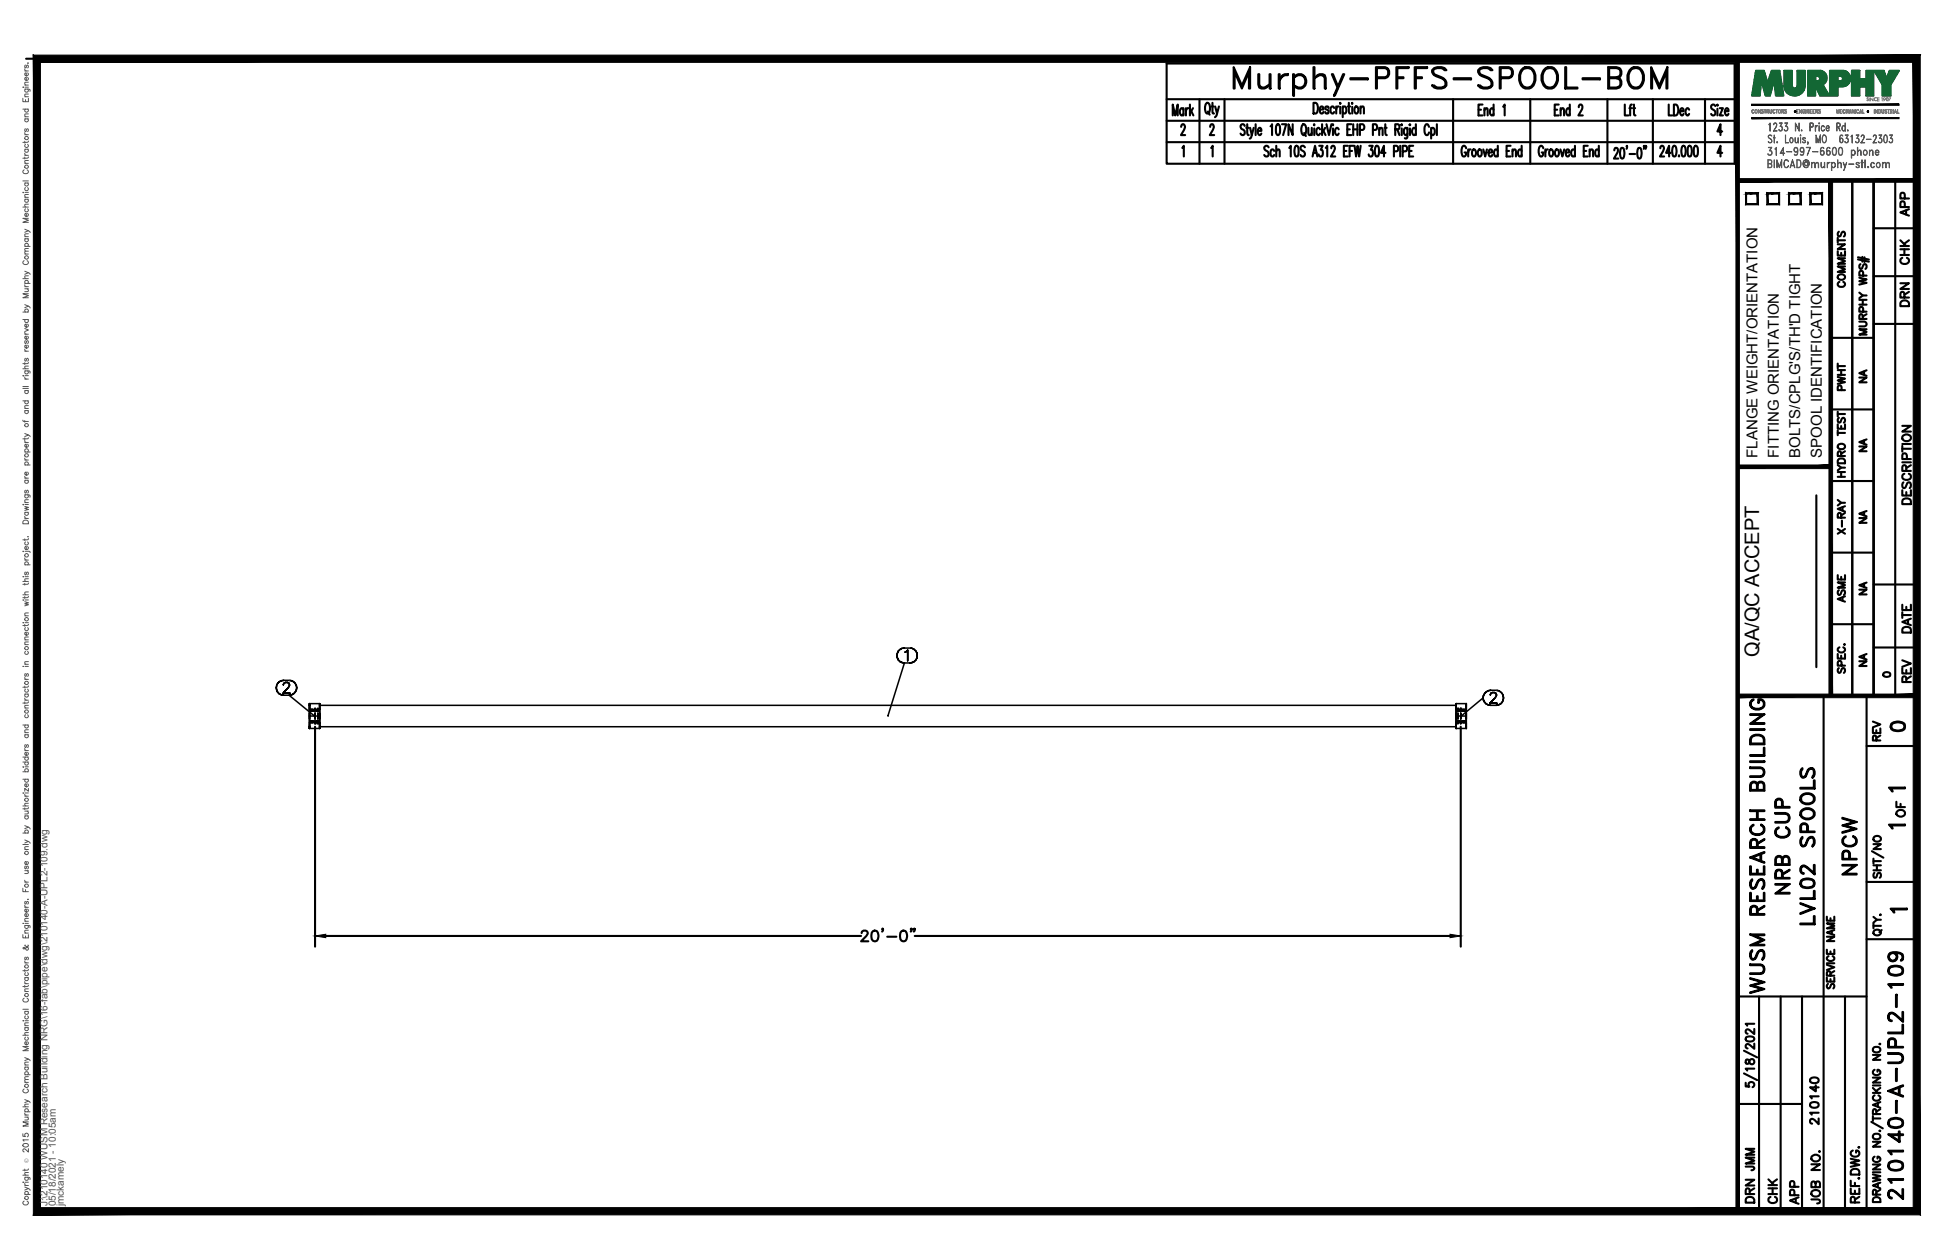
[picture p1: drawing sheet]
<svg xmlns="http://www.w3.org/2000/svg" width="432mm" height="279mm" viewBox="0 0 432 279" stroke-linecap="round" stroke-linejoin="round" font-family="sans-serif">
<defs><g id="words">
<text font-size="10.6" x="272.3" y="22.6">Murphy-PFFS-SPOOL-BOM</text>
<g font-size="6.6">
<text x="412.4" y="195.1" transform="rotate(-90 412.4 195.1)">NPCW</text>
<text x="397.6" y="199.3" transform="rotate(-90 397.6 199.3)">NRB CUP</text>
<text x="403.2" y="206" transform="rotate(-90 403.2 206)">LVL02 SPOOLS</text>
<text x="391.9" y="221.5" transform="rotate(-90 391.9 221.5)">WUSM RESEARCH BUILDING</text>
<text x="422.6" y="267.1" transform="rotate(-90 422.6 267.1)">210140-A-UPL2-109</text>
</g>
<g font-size="5.3">
<text x="417.7" y="163.3">0</text>
<text x="389.8" y="260.7" transform="rotate(-90 389.8 260.7)">JMM</text>
<text x="389.8" y="267.8" transform="rotate(-90 389.8 267.8)">DRN</text>
<text x="399.7" y="268.1" transform="rotate(-90 399.7 268.1)">APP</text>
</g>
<g font-size="4.9">
<text x="424" y="49" transform="rotate(-90 424 49)">APP</text>
<text x="424" y="59.6" transform="rotate(-90 424 59.6)">CHK</text>
<text x="409.9" y="64.9" transform="rotate(-90 409.9 64.9)">COMMENTS</text>
<text x="424" y="69.1" transform="rotate(-90 424 69.1)">DRN</text>
<text x="409.9" y="87.8" transform="rotate(-90 409.9 87.8)">PWHT</text>
<text x="424.4" y="112.9" transform="rotate(-90 424.4 112.9)">DESCRIPTION</text>
<text x="409.9" y="119.6" transform="rotate(-90 409.9 119.6)">X-RAY</text>
<text x="409.9" y="134.8" transform="rotate(-90 409.9 134.8)">ASME</text>
<text x="424.4" y="141.5" transform="rotate(-90 424.4 141.5)">DATE</text>
<text x="424.4" y="152.4" transform="rotate(-90 424.4 152.4)">REV</text>
<text x="417.7" y="165.5" transform="rotate(-90 417.7 165.5)">REV</text>
<text x="423" y="182.4" transform="rotate(-90 423 182.4)">OF</text>
<text x="403.9" y="250.5" transform="rotate(-90 403.9 250.5)">210140</text>
<text x="394.8" y="268.1" transform="rotate(-90 394.8 268.1)">CHK</text>
<text x="404.3" y="268.1" transform="rotate(-90 404.3 268.1)">JOB NO.</text>
</g>
<g font-size="4.4">
<text x="414.5" y="86.1" transform="rotate(-90 414.5 86.1)">NA</text>
<text x="414.5" y="101.2" transform="rotate(-90 414.5 101.2)">NA</text>
<text x="414.5" y="117.1" transform="rotate(-90 414.5 117.1)">NA</text>
<text x="414.5" y="133" transform="rotate(-90 414.5 133)">NA</text>
<text x="389.9" y="145.7" transform="rotate(-90 389.9 145.7)">QA/QC ACCEPT</text>
<text x="414.5" y="148.9" transform="rotate(-90 414.5 148.9)">NA</text>
</g>
<text font-size="4" x="416.3" y="151.3">0</text>
<g font-size="3.5">
<text x="417.3" y="176.7">1</text>
<text x="417.3" y="184.9">1</text>
<text x="417.7" y="203.6">1</text>
</g>
<g font-size="3.3">
<text x="389.5" y="101.5" transform="rotate(-90 389.5 101.5)">FLANGE WEIGHT/ORIENTATION</text>
<text x="394.3" y="101.5" transform="rotate(-90 394.3 101.5)">FITTING ORIENTATION</text>
<text x="399.1" y="101.5" transform="rotate(-90 399.1 101.5)">BOLTS/CPLG'S/TH'D TIGHT</text>
<text x="403.8" y="101.5" transform="rotate(-90 403.8 101.5)">SPOOL IDENTIFICATION</text>
</g>
<g font-size="2.2" fill="#545454">
<text x="10.5" y="267.5" transform="rotate(-90 10.5 267.5)">J:\210140 WUSM Research Building NRG\16-fab\pipe\dwg\210140-A-UPL2-109.dwg</text>
<text x="12.4" y="267.5" transform="rotate(-90 12.4 267.5)">05/18/2021 - 10:05am</text>
<text x="14.1" y="267.4" transform="rotate(-90 14.1 267.4)">jmckamely</text>
</g>
<text font-size="1.3" fill="#545454" x="6.3" y="257.9" transform="rotate(-90 6.3 257.9)">Ó</text>
</g></defs>
<!-- layer: PL-NPCW-PIPE -->
<g fill="none" stroke="#000" stroke-width=".34">
<path d="M61.2 152.5l.1 .5-.1-.5M61.3 152l-.1 .5 .1-.5M61.3 153l.2 .5-.2-.5M61.5 151.5l-.2 .5 .2-.5M61.5 153.5l.4 .4-.4-.4M61.9 151.2l-.4 .3 .4-.3M61.9 153.9l.5 .2-.5-.2M62.4 150.9l-.5 .3 .5-.3M62.4 154.1l.5 .1-.5-.1M62.7 153.7h1.6h-1.6M62.8 151.9h.1M62.8 151.8l.1-.3-.1 .3"/>
<path d="M62.9 150.9h-.5h.5M62.9 154.2h1.2M62.9 150.9h1.2M62.9 151.5h.2h-.2M63.1 151.5l.2-.2-.2 .2M63.3 151.3h.4h-.4M63.7 151.3l.3 .2-.3-.2M63.8 152.6l-1.1 1.1 1.1-1.1M64 151.5h.1h-.1M64.1 152.2l-.3 .4 .3-.4M64.1 151.5l.1 .3-.1-.3M64.1 154.2l.5-.1-.5 .1"/>
<path d="M64.1 154.2l5.6 4.5M64.2 152l-.1 .2 .1-.2M64.2 151.8v.2v-.2M64.6 150.9h-.5h.5M64.6 154.1l.5-.2-.5 .2M65.1 151.2l-.5-.3 .5 .3M65.1 153.9l.3-.4-.3 .4M65.4 151.5l-.3-.3 .3 .3M65.4 153.5l.3-.5-.3 .5M65.7 152l-.3-.5 .3 .5M65.7 153l.1-.5-.1 .5M65.8 152.5l-.1-.5 .1 .5"/>
<path d="M68.6 156v1.3v-.2M68.6 158.1v1.3M68.6 156h.1M68.6 157.3h.7M68.6 157.3v1.5M68.6 158.8v1.1h1.6v.3h-1.6zM68.6 157.3h.7v.4h-.7zM68.6 159.9h.7v.3h-.7zM68.6 156h2.3M68.6 156v1.3M69.3 157.7h-.7h.7M69.3 157.3h.9v.4h-.9"/>
<path d="M69.3 157.3h1.6M69.3 157.7h1.6M69.7 158.7l.1 .1zM69.8 158.8v.6v-.6M69.8 157.1v.2v-.2M69.8 158.1v.7v-.7M69.8 157.1v.2M69.8 158.1v1.3M70.2 157.3h.7v.4h-.7h.7v1.1h-2.3v-1.1h.7M70.2 159.9h.7v.3h-.7M70.5 158.1v1.3M70.5 157.1v.2v-.2"/>
<path d="M70.5 158.1v.7v-.7M70.5 157.1v.2M70.9 158.8v.6v-.6M70.9 157.1v.2v-.2M70.9 158.1v.7v-.7M70.9 156v.4M70.9 156.1v.6zM70.9 156.4v.7M70.9 156.8v.5zM70.9 158.1v1.8h-2.3M70.9 159.4v-.6v.7M70.9 156.1h.1"/>
<path d="M70.9 157.3v2.9M70.9 156.4h251.9M70.9 156v1.3M196.9 158.7h.1M198.8 145.4l.1 .5-.1-.5M198.9 144.9l-.1 .5 .1-.5M198.9 145.9l.2 .4-.2-.4M199.1 144.4l-.2 .5 .2-.5M199.1 146.3l.4 .4-.4-.4M199.5 144l-.4 .4 .4-.4M199.5 146.7l.5 .2-.5-.2M200 143.7l-.5 .3 .5-.3"/>
<path d="M200 146.9l.5 .1-.5-.1M200.5 143.7h-.5h.5M200.5 143.7h1.2M200.6 144.6l.3-.1-.3 .1M200.9 144.5l.3-.3-.3 .3M201.2 144.2v2.3v-2.3M201.7 147l.5-.1-.5 .1M201.7 147h-1.2l-3.7 11.7M202.2 143.7h-.5h.5M202.2 146.9l.4-.2-.4 .2M202.6 144l-.4-.3 .4 .3M202.6 146.7l.4-.4-.4 .4"/>
<path d="M203 144.4l-.4-.4 .4 .4M203 146.3l.3-.4-.3 .4M203.3 144.9l-.3-.5 .3 .5M203.3 145.9v-.5v.5M203.3 145.4v-.5v.5M322.8 159.4v-.6v.6M322.8 158.8v-.7v.7M322.8 157.3v-.2v.2M322.8 156v1.3v-.2M322.8 158.1v1.3M322.8 156h.1M322.8 157.3h.6"/>
<path d="M322.8 157.3v1.5M322.8 158.8v1.1h1.5v.3h-1.5zM322.8 157.3h.6v.4h-.6zM322.8 159.9h.6v.3h-.6zM322.8 156h2.2M322.8 156v1.3M323.2 159.4v-.6v.6M323.2 158.8v-.7v.7M323.2 157.3v-.2v.2M323.2 157.1v.2M323.2 158.1v1.3M323.4 157.7h-.6h.6"/>
<path d="M323.4 157.3h.9v.4h-.9M323.4 157.3h1.6M323.4 157.7h1.6M323.8 159.4v-.6v.6M323.8 158.8v-.7v.7M323.8 157.3v-.2v.2M323.8 157.1v.2M323.8 158.1v1.3M324.3 157.3h.7v.4h-.7h.7v1.1h-2.2v-1.1h.6M324.3 159.9h.7v.3h-.7M325 156v1.1M325 156.1v.6z"/>
<path d="M325 156.8v.5zM325 158.1v1.8h-2.2M325 159.4v-.6v.7M325 156.1h.1M325 157.3v2.9M325 156v1.3M328.7 154.8l.1 .5-.1-.5M328.7 154.8l-4.7 3.9M328.8 154.2l-.1 .6 .1-.6M328.8 155.3l.3 .4-.3-.4M329.1 153.8l-.3 .4 .3-.4M329.1 155.7l.4 .4-.4-.4"/>
<path d="M329.5 153.4l-.4 .4 .4-.4M329.5 156.1l.4 .2-.4-.2M329.9 153.1l-.4 .3 .4-.3M329.9 156.3l.5 .1-.5-.1M330.2 155.9h1.6h-1.6M330.4 154.1v-.1v.1M330.4 154l.1-.2-.1 .2M330.4 153.1h-.5h.5M330.4 156.4h1.2M330.4 153.1h1.2M330.5 153.8l.1-.1-.1 .1M330.6 153.7l.2-.1-.2 .1"/>
<path d="M330.8 153.6h.4h-.4M331.2 153.6l.3 .1-.3-.1M331.4 154.8l-1.2 1.1 1.2-1.1M331.5 153.7l.1 .1-.1-.1M331.6 154.5l-.2 .3 .2-.3M331.6 153.8l.1 .2-.1-.2M331.6 156.4l.5-.1-.5 .1M331.7 154.2l-.1 .3 .1-.3M331.7 154v.2v-.2M332.1 153.1h-.5h.5M332.1 156.3l.5-.2-.5 .2M332.6 153.4l-.5-.3 .5 .3"/>
<path d="M332.6 156.1l.4-.4-.4 .4M333 153.8l-.4-.4 .4 .4M333 155.7l.2-.4-.2 .4M333.2 154.2l-.2-.4 .2 .4M333.2 155.3l.1-.5-.1 .5M333.3 154.8l-.1-.6 .1 .6M68.6 160.2v.5zM68.6 160.5v1M68.6 160.2v1.3h2.3v-1.3M68.6 160.2h2.3M69.8 160.2v.3v-.3M69.8 160.2v.3"/>
<path d="M70.5 160.2v.3v-.3M70.5 160.2v.3M70.9 160.2v.3v-.3M70.9 160.2v.5zM70.9 160.5v1M70.9 161.1h251.9M322.8 160.5v-.3v.3M322.8 160.2v.5zM322.8 160.5v1M322.8 160.2v1.3h2.2v-1.3M322.8 160.2h2.2M323.2 160.5v-.3v.3"/>
<path d="M323.2 160.2v.3M323.8 160.5v-.3v.3M323.8 160.2v.3M325 160.2v.5zM325 160.5v1"/>
</g>
<g fill="#000">
<circle cx="323.2" cy="157.1" r=".17"/>
<circle cx="323.8" cy="157.1" r=".17"/>
<circle cx="69.8" cy="160.5" r=".17"/>
<circle cx="70.5" cy="160.5" r=".17"/>
</g>
<!-- layer: PS-BDR -->
<g fill="#000" stroke="#000" stroke-width=".22">
<path d="M388.3 26.1v.2l32.6-.2zM388.3 26.3l32.6-.2v.2z"/>
<path d="M388.3 23.1v.3l32.6-.3zM388.3 23.4l32.6-.3v.3z"/>
<path d="M7.4 12.2v257.2l1.6-1.6zM7.4 12.2l1.6 1.6v254zM7.4 12.2l1.6 1.6 416.6-1.6zM9 13.8l416.6-1.6-1.5 1.6zM425.6 12.2l-1.5 1.6 1.5 255.6zM424.1 13.8l1.5 255.6-1.5-1.6zM7.4 269.4h418.2l-1.5-1.6zM9 267.8h415.1l-416.7 1.6z"/>
</g>
<!-- layer: PS-BDR-T -->
<g fill="none" stroke="#000" stroke-width=".47">
<path d="M415.3 40v114.3h-4.7v-114.2v114.2h-4.8v-114.2M387 42.9h2.6v2.4h-2.6zM391.8 42.9h2.6v2.4h-2.6zM396.6 42.9h2.5v2.4h-2.5zM401.3 42.9h2.6v2.4h-2.6zM411.8 57.5l2.5 .5M411.8 57.1l2.5 .5M412.4 58.6a.59 .59 0 0 0-.3 .5 .59 .59 0 0 0 .4 .5l.3-.1 .3-.8 .4-.1a.64 .64 0 0 1 0 1M412.8 57v1M413.3 57.1v1M405.8 74.9h9.5M412.1 71.3l1.4 .1a.52 .52 0 0 1 .2 .6 .52 .52 0 0 1-.4 .4h-1.2"/>
<path d="M412.1 61.6l1.7 .4-1.7 .3 1.7 .4-1.7 .4M412.1 67.5h1.7M412.1 66.5h1.7M412.1 64.9l.8 .6M412.9 70.7l-.1-.9-.4-.1-.3 .3v.7h1.7M412.9 66.5v1M413 69.1l-.1-.9-.5-.1-.3 .3v.7h1.7M413 61.1l-.1-.9-.5-.1-.3 .3v.7h1.7M413.8 73h-1.7l1.7 .6-1.7 .6h1.7M413.8 65.5h-.9l-.8 .6M413.8 69.7l-.9 .5M405.8 90.8h9.5"/>
<path d="M407.4 94.1v1h1.6v-1M407.4 96h1.6M407.4 91.3v1.1M407.4 95.4v1.1M407.4 91.8h1.6M407.4 98.7a.79 .79 0 0 1 1-.3 .79 .79 0 0 1 .5 .9 .78 .78 0 0 1-1 .3 .78 .78 0 0 1-.5-.9zM407.6 92.7a.59 .59 0 0 0-.3 .5 .59 .59 0 0 0 .4 .5l.3-.1 .3-.8 .4-.1a.65 .65 0 0 1 0 1M408.1 94.5v.6M402.6 109.8v38.1M405.8 106.7h9.5M407.4 105.7h1.6M407.4 104.7h1.6"/>
<path d="M407.4 103.1l.7 .6M407.4 102a.9 .9 0 0 1 1.6 .2v.5h-1.6zM408.1 101.1l-.1-.9-.3-.1-.3 .3v.7h1.6M408.1 104.7v1M409 103.7h-.9l-.7 .6M409 100.1l-.9 .5M405.8 122.5h9.5M405.8 138.4h9.5M407.4 145v1h1.6v-1M407.6 148.2a.59 .59 0 0 0-.3 .5 .59 .59 0 0 0 .4 .5l.3-.2 .3-.7 .4-.1a.65 .65 0 0 1 0 1M407.7 143.5a.59 .59 0 0 0-.3 .7 .59 .59 0 0 0 .6 .5h.4a.59 .59 0 0 0 .6-.5 .59 .59 0 0 0-.4-.7M408.1 145.4v.6"/>
<path d="M408.2 147.6l-.1-.9-.4-.2-.3 .4v.7h1.6M408.8 142.9h.2z"/>
</g>
<!-- layer: PS-DIM -->
<path d="M5.8 13h419" fill="none" stroke="#000" stroke-width=".47"/>
<!-- layer: 0 -->
<g fill="none" stroke="#000" stroke-width=".47">
<path d="M415.3 40v114.3M420.1 40v114.3M415.3 50.6h9.5M415.3 61.2h9.5M415.3 71.8h9.5M415.3 129.6h9.5M415.3 143.6h9.5M386.6 238l2.9 1.5M386.6 233l2.9 1.5M387 235a.6 .6 0 0 0 .2 .9l.5-.2a.62 .62 0 0 1 .5-.8 .62 .62 0 0 1 .7 .7 .63 .63 0 0 1-.8 .4 .63 .63 0 0 1-.4-.8 .4 .4 0 0 0-.7-.2zM387 230l.8-.2a.85 .85 0 0 1 1.1 .6 1.14 1.14 0 0 1-1.9 0zM388.9 237h-1.9l.3 .4"/>
<path d="M388.9 231.4v1.2l-1-.8-.6-.3-.3 .2v.5l.4 .3M388.9 228.2v1.1l-1-.8-.6-.3-.3 .2v.5l.4 .3M388.9 227h-1.9l.3 .4M387 240.1v.8l.8 .1a.62 .62 0 0 1 0-.9 .62 .62 0 0 1 .9 .1 .62 .62 0 0 1-.2 .9"/>
</g>
<g fill="#000" stroke="#000" stroke-width=".22">
<path d="M384.8 13l.8 255.6v-255.6zM384.8 13l.8 255.6h-.8z"/>
<path d="M385.2 39.6v.8l39.6-.8zM385.2 40.4l39.6-.8v.8z"/>
<path d="M424.5 40l.8 114.3v-114.3zM424.5 40l.8 114.3h-.8z"/>
<path d="M385.2 153.9v.8l39.6-.8zM385.2 154.7l39.6-.8v.8z"/>
</g>
<!-- layer: PS-LOGO -->
<g fill="none" stroke="#545454" stroke-width=".22">
<path d="M5.1 19.3h.1zM5.5 19.8h.9l.2 .1v.4M5.5 15.3v.3l.3 .1M5.5 18.9h.8M5.5 15.7h.8M5.5 19.3h.8M5.7 19.8a.38 .38 0 0 0-.1 .5 .38 .38 0 0 0 .6 0 .38 .38 0 0 0-.1-.5M5.7 14.4l-.2 .3v.3h.3l.1-.4 .2-.2 .2 .3-.2 .4M6.1 17.2a.38 .38 0 0 1 .1 .5 .38 .38 0 0 1-.6 0 .38 .38 0 0 1 .1-.5h.1v.7M6.1 16.2a.38 .38 0 0 1 .1 .5 .38 .38 0 0 1-.6 0 .38 .38 0 0 1 .1-.5h.1v.6M6.2 13.9v.1zM6.3 18.2l-.8 .1v.3l.2 .3"/>
<path d="M5.1 21.8v.7h1.2v-.7M5.1 24.2h1.2M5.4 37.7a.43 .43 0 0 0-.3 .5 .43 .43 0 0 0 .4 .3h.3a.43 .43 0 0 0 .5-.3 .43 .43 0 0 0-.3-.5M5.5 34v.3l.3 .1M5.5 29.4v.3l.3 .2M5.5 31.3v.4M5.5 34.8v.4M5.5 36.2h.8M5.5 34.4h.8M5.5 33.1h.8M5.5 29.9h.8M5.5 26.4h.8"/>
<path d="M5.5 25.9h.8M5.5 21.4h.8M5.7 33.1a.38 .38 0 0 0-.1 .5 .38 .38 0 0 0 .6 0 .38 .38 0 0 0-.1-.5M5.7 32a.4 .4 0 0 0-.1 .6 .4 .4 0 0 0 .6 0 .4 .4 0 0 0-.1-.6M5.7 28.6l-.2 .2v.3h.3l.1-.4 .2-.1 .2 .2-.2 .4M5.7 26.4a.38 .38 0 0 0-.1 .5 .38 .38 0 0 0 .6 0 .38 .38 0 0 0-.1-.5M5.7 24.2a.38 .38 0 0 0-.1 .6 .38 .38 0 0 0 .6 0 .38 .38 0 0 0-.1-.6M5.7 22.1v.4M6.3 35.6h-.8v.3l.2 .3M6.3 34.8l-.3 .3h-.9M6.3 31.3l-.3 .3h-.9M6.3 25.3h-.8v.3l.2 .3"/>
<path d="M6.3 20.9h-.8v.3l.2 .2M391.9 34.2l.2 .2M392 36.3l.6-.1v-.6l-.6-.1v1.6l.6-.1v-.6h-.6M392.1 30a.44 .44 0 0 1 .7 .2 .38 .38 0 0 0-.6-.2 .38 .38 0 0 0-.1 .5l.4 .3a.46 .46 0 0 1 .2 .7 .46 .46 0 0 1-.7-.1 .41 .41 0 0 0 .6 .1 .41 .41 0 0 0 0-.6l-.6-.4zM392.3 33.3a.53 .53 0 0 1 .5 .8 .53 .53 0 0 1-.9 0 .47 .47 0 0 0 .7 .2l.2-.3M392.4 27.2l-.1 1.9v-1.7l-.2 .2zM392.4 36.3l.3 .1v.6l-.8 .2v-1.8l.8 .2v.6l-.3 .2M392.5 33.4a.51 .51 0 0 1 .3 .5 .51 .51 0 0 1-.3 .5M392.7 32.8l-.7-.1h.8l-.5 .7M392.7 32.7l-.5 .7 .4 .1 .2 .3M393.1 30.5l.4 .1zM393.1 29l.8 .1h-.8l.7-1.3-.2-.5h-.2l-.3 .4 .1-.3a.39 .39 0 0 1 .6 0 .39 .39 0 0 1 0 .5l-.7 1.2"/>
<path d="M393.3 35.4v1.8zM393.3 29.9v1.8zM393.4 33l.4-.3v1.7l-.1-1.6zM393.9 35.4l.5 1.5 .6-1.5v1.8l-.1-1.4-.5 1.4-.5-1.4v1.4zM393.9 31.4l.1 .3zM393.9 31.5l.1 .1zM394.4 28.8l.1 .2M394.7 27.9a.55 .55 0 0 1 .4 .7 .55 .55 0 0 1-.7 .4l-.1-.3 .4 .3 .3-.4M394.7 33.9l.9 .1h-1l.7-1.3v1.7v-1.5l-.6 1.1M394.8 28l.2 .5-.2 .5M395 27.3l-.6-.1h.6l-.3 .8M395 27.2l-.4 .8 .4 .1v.3"/>
<path d="M395.5 28.8l.2 .2M395.7 35.5a.47 .47 0 0 1 .7 .3l-.3-.3h-.3a1.08 1.08 0 0 0 0 1.6h.3l.3-.3a.44 .44 0 0 1-.4 .4 .44 .44 0 0 1-.5-.4l-.1-.7zM395.8 29.9v1.7l.7 .1h-.7zM395.8 27.9a.55 .55 0 0 1 .5 .7 .55 .55 0 0 1-.7 .4l-.1-.3 .4 .3 .4-.4M396 28l.3 .5-.3 .5M396 33.6l1.2 .1zM396.2 27.3l-.6-.1h.7l-.5 .8M396.2 27.2l-.4 .8 .3 .1 .2 .3M396.9 30.6a.57 .57 0 0 1 .7 .4 .57 .57 0 0 1-.4 .7l-.3-.1-.2-.4zM396.9 36.8h.8M397 30.6a.52 .52 0 0 1 .4 .5 .52 .52 0 0 1-.4 .5l-.2-.4zM397 36.7h.7"/>
<path d="M397.3 35.4l.6 1.8-.6-1.5-.5 1.5zM397.7 33.3l.3 .4 .3-.1 .2-.3M397.7 33.1l.3-.3h.3l.2 .3M397.8 34.3h.5M397.9 30.5l.1 1 .3 .1 .3-.2-.3 .3-.3-.1-.1-.2zM398 27.2l.8 1.6v-1.6v1.9l-.8-1.6v1.6zM398 32.8l-.3 .4 .3 .5M398.2 32.8a1.22 1.22 0 0 1 .1 1.6M398.3 35.4h.5a1.05 1.05 0 0 1 0 1.8h-.5zM398.3 35.5a.84 .84 0 0 1 .9 .5 .84 .84 0 0 1-.2 .9l-.7 .2zM398.5 33.5l-.2 .2a.49 .49 0 0 1-.6-.2 .49 .49 0 0 1 .1-.6 .49 .49 0 0 1 .7 0v.4a.81 .81 0 0 1-.5 1.1l-.3-.2 .1 .2M398.5 33.3l-.3 .4"/>
<path d="M398.6 30.5v1.2zM399 30l.1-.1v.3zM399.1 33.3l.3 .4 .3-.1 .1-.3M399.1 33.1l.3-.3h.3l.1 .3M399.1 30h.1M399.1 30.5v1.2zM399.1 34.3h.6M399.4 28.8v.3l-.1-.1zM399.4 28.9h.1M399.4 32.8a.51 .51 0 0 0-.3 .4 .51 .51 0 0 0 .3 .5M399.5 32.8a1.22 1.22 0 0 1 .1 1.6M399.6 31.5h.6"/>
<path d="M399.6 30.8l.6 .6-.2 .3-.4-.1v-.2l.1 .2M399.6 30.7h.6M399.7 30.6v.3M399.8 33.5l-.1 .2a.5 .5 0 0 1-.7-.5 .5 .5 0 0 1 .7-.4l.2 .5a.83 .83 0 0 1-.5 1.1l-.3-.2 .1 .2M399.8 33.3l-.3 .4M399.9 35.6a.74 .74 0 0 1 1 .2 .74 .74 0 0 1-.1 1l-.1-1 .1 .9a.68 .68 0 0 0-.3-1.2 .68 .68 0 0 0-.8 .9 .66 .66 0 0 0 .4 .7 .66 .66 0 0 0 .7-.2 .7 .7 0 0 1-.9 .1 .7 .7 0 0 1-.2-.8zM400 36l.2-.2 .4 .1 .1 .2-.5-.2-.2 .3 .1 .4 .4 .1 .2-.2-.1 .2-.4 .1-.2-.2zM400.1 30.6l.1 .2-.2-.3-.4 .1v.2l.6 .5M400.1 31.2v.4M400.7 31.5h.1M400.8 31.9l-.1-.5 .1 .4-.2 .2M400.8 31.7v.1"/>
<path d="M401.3 28.1l.6-.1v-.6l-.6-.1-.1 1.8v-1.9h.5l.2 .4v.4l-.2 .2h-.4M401.3 32.7l-.7 1.7 .7-1.7h-.9l.9 .1M401.6 36v1.2zM401.8 33.6l1.2 .1zM401.8 36.1h.5l.1 1.1-.2-1-.3-.1-.3 .3zM402.4 27.8v1.3zM402.5 29.9l.5 1.5 .5-1.5v1.8l-.1-1.4-.4 1.4-.4-1.4-.1 1.4zM402.6 36.1h.4l.1 1.1-.1-1-.3-.1-.3 .3zM402.6 27.9l.3-.1-.3 .2-.2 .4zM403.2 27.2l.1 .1v.2zM403.2 27.3h.1M403.2 27.8l.1 1.3z"/>
<path d="M403.5 34l.4 .4 .3-.1 .1-.3M403.5 33.8l.4-.4 .3 .1 .1 .3M403.6 36l.2 1 .3 .1 .3-.2-.3 .3-.4-.1zM403.7 32.8h.5M403.8 32.8l-.2 .2a1.17 1.17 0 0 0 .2 1.4M403.8 27.9l.4-.1 .2 .4-.2-.3a.54 .54 0 0 0-.4 .6 .54 .54 0 0 0 .4 .5l.2-.3-.2 .4h-.2l-.3-.5zM403.8 33.4l-.3 .5M404.1 33.4l.2 .5-.2 .5M404.1 30l.2-.1a.95 .95 0 0 1 .6 .9 .95 .95 0 0 1-.6 .9 1.24 1.24 0 0 1-.2-1.7zM404.1 30.1l.2-.1a.87 .87 0 0 1 .5 .8 .87 .87 0 0 1-.5 .8 1.19 1.19 0 0 1-.2-1.5zM404.2 32.8l.1 .1-.4-.2a1.42 1.42 0 0 0-.2 1.7 .49 .49 0 0 0 .6-.2 .49 .49 0 0 0-.1-.7 .49 .49 0 0 0-.7 .1M404.4 36l.1 1.2z"/>
<path d="M404.8 28.4h.6l-.2-.5a.54 .54 0 0 0-.4 .6 .54 .54 0 0 0 .4 .5l.2-.3-.2 .4a.63 .63 0 0 1-.4-.6 .63 .63 0 0 1 .4-.7l.3 .7h-.7M404.9 34l.3 .4 .3-.1 .2-.3M404.9 33.8l.3-.4 .3 .1 .2 .3M405 36l.1 1.2zM405.1 32.8h.5M405.1 32.8l-.1 .2a1.17 1.17 0 0 0 .2 1.4M405.2 33.4l-.3 .5M405.3 36.1l.3-.1-.5 .5zM405.4 33.4l.3 .5-.3 .5M405.5 32.8l.2 .1a.36 .36 0 0 0-.6-.1l-.2 .6v.8l.2 .2a.49 .49 0 0 0 .6-.2 .49 .49 0 0 0-.1-.7 .49 .49 0 0 0-.7 .1M406 36v1.8zM406.2 36.1a.53 .53 0 0 1 .7 .5 .53 .53 0 0 1-.7 .5l-.2-.2 .3 .2a.51 .51 0 0 0 .5-.5 .51 .51 0 0 0-.5-.5l-.3 .2z"/>
<path d="M406.3 32.8l.4-.1a1.13 1.13 0 0 1 0 1.7h-.1a1.28 1.28 0 0 1-.3-1.6zM406.3 34.3h.6M406.3 32.8h.6M406.4 32.8l-.2 .6 .2 1M406.8 32.8l.2 .6-.2 1M407.2 28.1l.6-.1v-.6l-.6-.1-.1 1.8v-1.9l.7 .1 .1 .7-.3 .2h-.4M407.3 35.4l.1 1.8zM407.5 28.2l.4 .9-.3-.9M407.6 36.1h.5l.1 1.1-.2-1-.3-.1-.3 .3zM407.7 32.8l.3-.1a1.13 1.13 0 0 1 0 1.7h-.1a1.28 1.28 0 0 1-.2-1.6zM407.7 34.3h.5M407.7 32.8h.5"/>
<path d="M407.8 32.8l-.2 .6 .2 1M407.8 31.3l.3 .3 .4-.3M407.8 31l.3-.3 .4 .3M408 30.1h.4M408 30l-.1 .3a1.28 1.28 0 0 0 .2 1.3M408.1 30.7l-.3 .4M408.2 32.8l.2 .6-.2 1M408.2 30.7l.3 .4-.3 .5M408.4 30l.1 .2a.33 .33 0 0 0-.5-.2l-.2 .7 .2 .9a.48 .48 0 0 0 .5-.5 .48 .48 0 0 0-.5-.4l-.2 .1M408.5 27.9l.3-.1 .2 .3-.2-.2a.54 .54 0 0 0-.5 .6 .54 .54 0 0 0 .5 .5l.2-.2-.2 .3-.5-.3zM409 27.2l.1 1.9zM409 37l-.5-1 .5 1.2"/>
<path d="M409 31.4l.1 .2M409.2 30.7l.4 .1 .1 .2M409.3 30.6a.53 .53 0 0 1 .4 .6 .53 .53 0 0 1-.7 .4v-.2a.36 .36 0 0 0 .6 .1l.1-.2M409.3 36l-.6 1.8zM409.4 30.7l.3 .4-.3 .5M409.6 28.8v.3zM409.6 28.9v.1zM409.6 30l-.6-.1h.7l-.4 .8M409.6 29.9l-.4 .8M409.8 36.4h1.1zM410.4 33.3v1.7zM410.6 33.3a.53 .53 0 0 1 .7 .6 .53 .53 0 0 1-.7 .5l-.2-.2 .3 .2a.51 .51 0 0 0 .5-.5 .51 .51 0 0 0-.5-.6l-.3 .2z"/>
<path d="M410.6 29.9l-.1 1.8v-1.6l-.2 .2zM411.3 31.4l.2 .2M411.5 37h.6M411.5 36.4l.6 .3v.2a.38 .38 0 0 1-.3 .3 .38 .38 0 0 1-.4-.3l.2 .2M411.5 36.2h.6M411.6 36.1v.3M411.6 30.6a.52 .52 0 0 1 .5 .6 .52 .52 0 0 1-.7 .4l-.1-.2a.36 .36 0 0 0 .6 .1l.2-.2M411.7 32.7l.1 1.7zM411.8 30.7l.3 .4-.1 .3-.2 .2M412 36.1l.1 .2a.38 .38 0 0 0-.3-.3 .38 .38 0 0 0-.4 .3l.7 .5M412 36.7v.4M412 33.3h.5v1.1v-.8l-.2-.3-.5 .3z"/>
<path d="M412 30l-.6-.1h.7l-.5 .8M412 29.9l-.4 .8 .3 .1 .2 .2M412.5 36l.5 .1zM412.5 31.6l.8 .1h-.8l.7-1.3-.2-.4h-.2l-.3 .3 .1-.2a.39 .39 0 0 1 .6-.1 .39 .39 0 0 1 0 .6l-.7 1.1M412.7 35.4l.1 1.8zM413.2 33.3a.54 .54 0 0 1 .7 .6 .54 .54 0 0 1-.7 .5l-.2-.5zM413.4 35.4l.1 1.8zM413.7 30.8l1 .1zM414 36.9l.2 .1-.1 .2zM414 37l.1 .1zM414.4 33.3v1.1zM414.6 33.3h.5l.1 1.1-.1-1-.3-.1-.4 .3z"/>
<path d="M414.7 36.3l.3-.3 .4 .1v.3v-.2a.46 .46 0 0 0-.7 .4 .46 .46 0 0 0 .7 .4v-.1l-.2 .3a.59 .59 0 0 1-.5-.3 .59 .59 0 0 1 0-.6zM415.2 31.6l.8 .1h-.9a1.94 1.94 0 0 0 .8-1.4l-.2-.3h-.3l-.2 .3 .1-.2 .4-.2 .2 .5-.7 1.3M415.7 33.8h.7l-.2-.5a.48 .48 0 0 0-.5 .6 .48 .48 0 0 0 .6 .4l.1-.2-.1 .3a.53 .53 0 0 1-.6-.5 .53 .53 0 0 1 .6-.6l.2 .6h-.8M416 36.3l.1-.2a.53 .53 0 0 1 .7 .5 .53 .53 0 0 1-.7 .5l-.1-.2zM416.4 31.4l.2 .2M416.7 30.6a.53 .53 0 0 1 .5 .6 .53 .53 0 0 1-.7 .4l-.2-.2 .5 .2 .3-.3M416.9 30.7l.2 .4-.2 .5M417.1 30l-.6-.1h.6l-.4 .8M417.1 29.9l-.5 .8 .4 .1 .1 .2M417.3 36l.1 1.2zM417.5 36.1h.5l.1 1.1-.1-.8-.2-.3-.4 .3zM417.7 30l.3-.1a1.32 1.32 0 0 1 0 1.8l-.3-.1-.2-.7z"/>
<path d="M417.7 31.5h.5M417.7 30.1h.5M417.8 30l-.2 .7 .2 .9M418.2 30l.1 .7-.1 .9M418.3 36.1h.4l.1 1.1-.1-1-.3-.1-.3 .3zM418.8 31.4l.2 .2M419.1 30.6a.53 .53 0 0 1 .4 .6 .53 .53 0 0 1-.7 .4v-.2a.36 .36 0 0 0 .6 .1l.1-.2M419.3 30.7l.2 .4-.2 .5M419.4 30l-.6-.1h.7l-.4 .8M419.4 29.9l-.4 .8 .4 .1 .1 .2M5.1 42.7h.1zM5.1 45.9h1.2"/>
<path d="M5.1 40.1h1.2M5.4 57.8a.43 .43 0 0 0-.3 .5 .43 .43 0 0 0 .4 .4h.3a.43 .43 0 0 0 .5-.4 .43 .43 0 0 0-.3-.5M5.5 50.8l.8 .4-.8 .3M5.5 56.3h.8M5.5 54.6h1.2M5.5 52.9h.8M5.5 52.5h.8M5.5 44.2h.8M5.5 43.8h.8M5.5 40.6h.8M5.5 42.7h.8M5.7 54.6a.38 .38 0 0 1-.1-.5 .38 .38 0 0 1 .6 0 .38 .38 0 0 1-.1 .5"/>
<path d="M5.7 52.9a.38 .38 0 0 0-.1 .6 .38 .38 0 0 0 .6 0 .38 .38 0 0 0-.1-.6M5.7 46.3a.38 .38 0 0 0-.1 .6 .38 .38 0 0 0 .6 0 .38 .38 0 0 0-.1-.6M5.7 44.2a.38 .38 0 0 0-.1 .5 .38 .38 0 0 0 .6 0 .38 .38 0 0 0-.1-.5M5.7 41.6a.38 .38 0 0 0-.1 .6 .38 .38 0 0 0 .6 0 .38 .38 0 0 0-.1-.6M5.7 40.6a.38 .38 0 0 0-.1 .5 .38 .38 0 0 0 .6 0 .38 .38 0 0 0-.1-.5M6.1 47.3a.38 .38 0 0 1 .1 .6 .38 .38 0 0 1-.6 0 .38 .38 0 0 1 .1-.6h.1v.7M6.3 55.7l-.8 .1v.2l.2 .3M6.3 55.1h-.8v.3l.2 .3M6.3 51.8l-.8 .1v.3l.2 .3M6.3 51.2l.4 .4M6.3 48.4h-1.2l1.2 .4-1.2 .5h1.2M6.3 45.3h-.8v.3l.2 .3"/>
<path d="M6.3 43.1l-.8 .1v.3l.2 .3M5.1 70.9h1.2M5.1 69.2h1.2M5.1 61.8h1.2M5.5 77.4v.3l.3 .2M5.5 73.7v.2l.3 .2M5.5 72.8l.8 .4-.8 .3M5.5 67.5l.8 .4-.8 .3M5.5 63.1v.3l.3 .2M5.5 60.1l.8 .4-.8 .3M5.5 77.9h.8M5.5 74.1h.8"/>
<path d="M5.5 64h.8M5.5 63.6h.8M5.5 62.9h1.2M5.7 79.4l-.2 .3v.3h.3l.1-.4 .2-.2 .2 .3-.2 .4M5.7 75.6l-.2 .2v.3h.3l.1-.4 .2-.1 .2 .2-.2 .4M5.7 70.9a.38 .38 0 0 0-.1 .5 .38 .38 0 0 0 .6 0 .38 .38 0 0 0-.1-.5M5.7 69.2a.38 .38 0 0 1-.1-.6 .38 .38 0 0 1 .6 0 .38 .38 0 0 1-.1 .6M5.7 62.9a.38 .38 0 0 1-.1-.6 .38 .38 0 0 1 .6 0 .38 .38 0 0 1-.1 .6M6 64l.3 .3-.1 .3-.7 .1M6.1 76.5a.38 .38 0 0 1 .1 .6 .38 .38 0 0 1-.6 0 .38 .38 0 0 1 .1-.6h.1v.7M6.1 74.5a.38 .38 0 0 1 .1 .6 .38 .38 0 0 1-.6 0 .38 .38 0 0 1 .1-.6h.1v.7M6.1 71.9a.38 .38 0 0 1 .1 .5 .38 .38 0 0 1-.6 0 .38 .38 0 0 1 .1-.5h.1v.6"/>
<path d="M6.3 67.9l.4 .4M6.3 65.1h-1.2l1.2 .5-1.2 .4h1.2M6.3 61.2h-.8v.3l.2 .3M6.3 60.5l.4 .4M5.1 93.2l.2 .3h1M5.1 83.3h.1zM5.1 88.9h1.2M5.1 86.1h1.2M5.1 85.7h1.2M5.1 81.8h1.2M5.5 97.6v.3l.3 .2M5.5 96.1l.8 .4-.8 .3"/>
<path d="M5.5 83.6v.3l.3 .2M5.5 82.2l1 .1 .1 .4M5.5 80.4v.4M5.5 93.2v.4M5.5 97.1v.4M5.5 98.1h.8M5.5 91h.8M5.5 90.6h.8M5.5 86.6h.8M5.5 84.1h.8M5.5 83.3h.8M5.7 91a.38 .38 0 0 0-.1 .6 .38 .38 0 0 0 .6 0 .38 .38 0 0 0-.1-.6"/>
<path d="M5.7 88.9a.38 .38 0 0 0-.1 .5 .38 .38 0 0 0 .6 0 .38 .38 0 0 0-.1-.5M5.7 86.6a.38 .38 0 0 0-.1 .6 .38 .38 0 0 0 .6 0 .38 .38 0 0 0-.1-.6M5.7 82.2a.38 .38 0 0 0-.1 .6 .38 .38 0 0 0 .6 0 .38 .38 0 0 0-.1-.6M6.1 98.5a.38 .38 0 0 1 .1 .6 .38 .38 0 0 1-.6 0 .38 .38 0 0 1 .1-.6h.1v.7M6.3 97.1l-.3 .2h-.9M6.3 96.5l.4 .3M6.3 89.9l-.8 .1v.3l.2 .3M6.3 81.2h-.8v.3l.2 .3M6.3 80.4l-.3 .2h-.9M5.1 111.9h.1zM5.2 115.6a.69 .69 0 0 1 1.1 .1v.4h-1.2zM5.5 114.5v.3l.3 .2"/>
<path d="M5.5 112.3l.8 .2-.8 .2 .8 .3-.8 .2M5.5 109.7h.9l.2 .1v.5M5.5 105.6v.3l.3 .1M5.5 101.6v.2l.3 .2M5.5 119.5v.4M5.5 115h.8M5.5 113.6h.8M5.5 111.4h.8M5.5 106.5h.8M5.5 106h.8M5.5 103.1h1.2M5.5 102h.8"/>
<path d="M5.5 100.2h1.2M5.5 111.9h.8M5.7 113.6a.38 .38 0 0 0-.1 .6 .38 .38 0 0 0 .6 0 .38 .38 0 0 0-.1-.6M5.7 109.7a.4 .4 0 0 0-.1 .6 .4 .4 0 0 0 .6 0 .4 .4 0 0 0-.1-.6M5.7 108.7l-.2 .3v.3h.3l.1-.4 .2-.2 .2 .3-.2 .3M5.7 106.5a.38 .38 0 0 0-.1 .6 .38 .38 0 0 0 .6 0 .38 .38 0 0 0-.1-.6M5.7 103.1a.38 .38 0 0 1-.1-.5 .38 .38 0 0 1 .6 0 .38 .38 0 0 1-.1 .5M5.7 100.2a.4 .4 0 0 1-.1-.6 .4 .4 0 0 1 .6 0 .4 .4 0 0 1-.1 .6M6.1 104.7a.38 .38 0 0 1 .1 .5 .38 .38 0 0 1-.6 0 .38 .38 0 0 1 .1-.5h.1v.7M6.2 119h.1M6.3 119.4l-.3 .3h-.9M6.3 110.8l-.8 .1v.3l.2 .2"/>
<path d="M5.1 138.1h.1zM5.1 133h.1zM5.1 127.9h.1zM5.1 122.2h.1zM5.1 131.9h1.2M5.1 128.9h1.2M5.5 133.4l.8 .3-.8 .2 .8 .2-.8 .3M5.5 123.7v.3l.3 .2M5.5 129.4v.3M5.5 132.3v.4M5.5 138.5v.4M5.5 136.6h.8"/>
<path d="M5.5 125.3h1.2M5.5 124.2h.8M5.5 122.2h1l.2 .3M5.5 138.1h.8M5.5 133h.8M5.5 127.9h.8M5.7 139.2a.38 .38 0 0 0-.1 .5 .38 .38 0 0 0 .6 0 .38 .38 0 0 0-.1-.5M5.7 126.9l-.2 .2v.3h.3l.1-.4 .2-.1 .2 .2-.2 .4M5.7 125.3a.38 .38 0 0 1-.1-.6 .38 .38 0 0 1 .6 0 .38 .38 0 0 1-.1 .6M5.7 120.2a.38 .38 0 0 0-.1 .5 .38 .38 0 0 0 .6 0 .38 .38 0 0 0-.1-.5M6.1 121.2a.38 .38 0 0 1 .1 .5 .38 .38 0 0 1-.6 0 .38 .38 0 0 1 .1-.5h.1v.7M6.3 138.4l-.3 .3h-.9"/>
<path d="M6.3 135.9l-.8 .1v.3l.2 .3M6.3 132.2l-.3 .3h-.9M6.3 131.3h-.8v.3l.2 .3M6.3 129.3l-.3 .3h-.9M6.3 128.3l-.8 .1v.3l.2 .2M5.1 147.8h.1zM5.5 154.8v.3l.3 .2M5.5 150.2v.3l.3 .2M5.5 152.1v.5M5.5 155.6v.5M5.5 157h.8M5.5 155.3h.8"/>
<path d="M5.5 153.9h.8M5.5 150.7h.8M5.5 147.3h.8M5.5 142.9h.8M5.5 141.9h.8M5.5 147.8h.8M5.7 158.5a.38 .38 0 0 0-.1 .5 .38 .38 0 0 0 .6 0 .38 .38 0 0 0-.1-.5M5.7 153.9a.38 .38 0 0 0-.1 .6 .38 .38 0 0 0 .6 0 .38 .38 0 0 0-.1-.6M5.7 152.8a.38 .38 0 0 0-.1 .6 .38 .38 0 0 0 .6 0 .38 .38 0 0 0-.1-.6M5.7 149.4l-.2 .2v.3h.3l.1-.4 .2-.1 .2 .2-.2 .4M5.7 144.4a.38 .38 0 0 0-.1 .6 .38 .38 0 0 0 .6 0 .38 .38 0 0 0-.1-.6M6.1 140.2a.38 .38 0 0 1 .1 .6 .38 .38 0 0 1-.6 0 .38 .38 0 0 1 .1-.6h.1v.7"/>
<path d="M6.3 156.4h-.8v.3l.2 .3M6.3 155.6l-.3 .3h-.9M6.3 152.1l-.3 .3h-.9M6.3 146.7l-.8 .1v.3l.2 .2M6.3 142.4h-.8v.3l.2 .2M6.3 141.3h-.8v.3l.2 .3M5.1 175.8h.1zM5.1 170h.1zM5.1 178.7h1.2M5.1 172.8h1.2M5.1 171.1h1.2M5.1 169h1.2"/>
<path d="M5.1 167.9h1.2M5.1 160.8h1.2M5.5 176.1v.3l.3 .2M5.5 166v.3l.3 .1M5.5 179.1v.4M5.5 179.9h.8M5.5 176.6h.8M5.5 166.4h.8M5.5 162.9h.8M5.5 162.5h.8M5.5 175.8h.8M5.5 170h.8"/>
<path d="M5.7 172.8a.38 .38 0 0 0-.1 .5 .38 .38 0 0 0 .6 0 .38 .38 0 0 0-.1-.5M5.7 171.1a.38 .38 0 0 1-.1-.5 .38 .38 0 0 1 .6 0 .38 .38 0 0 1-.1 .5M5.7 169a.38 .38 0 0 0-.1 .5 .38 .38 0 0 0 .6 0 .38 .38 0 0 0-.1-.5M5.7 167.9a.4 .4 0 0 0-.1 .6 .4 .4 0 0 0 .6 0 .4 .4 0 0 0-.1-.6M5.7 165.1l-.2 .2v.4h.3l.1-.4 .2-.2 .2 .2-.2 .5M5.7 162.9a.38 .38 0 0 0-.1 .6 .38 .38 0 0 0 .6 0 .38 .38 0 0 0-.1-.6M5.7 160.8a.38 .38 0 0 0-.1 .5 .38 .38 0 0 0 .6 0 .38 .38 0 0 0-.1-.5M6 179.9l.3 .4-.3 .2h-.5M6.1 173.8a.38 .38 0 0 1 .1 .6 .38 .38 0 0 1-.6 0 .38 .38 0 0 1 .1-.6h.1v.7M6.1 166.8a.38 .38 0 0 1 .1 .6 .38 .38 0 0 1-.6 0 .38 .38 0 0 1 .1-.6h.1v.7M6.3 179.1l-.3 .3h-.9M6.3 178.1l-.8 .1v.3l.2 .2"/>
<path d="M6.3 174.8v.7l-.8-.7v.7M6.3 161.8l-.8 .1v.3l.2 .3M5.1 197v.7h1.2M5.1 187.3h1.2M5.1 184.7h1.2M5.5 195.2v.2l.3 .2M5.5 186.3l.8 .3-.8 .3M5.5 183.1l.8 .3-.8 .4M5.5 195.6h.8M5.5 193.1h.8M5.5 188.4h.8M5.5 180.9h.8"/>
<path d="M5.7 199.9l-.2 .2v.3h.3l.1-.3 .2-.2 .2 .2-.2 .4M5.7 192.1l-.2 .2v.3h.3l.1-.4 .2-.1 .2 .2-.2 .4M5.7 184.7a.38 .38 0 0 1-.1-.5 .38 .38 0 0 1 .6 0 .38 .38 0 0 1-.1 .5M5.7 180.9a.4 .4 0 0 0-.1 .6 .4 .4 0 0 0 .6 0 .4 .4 0 0 0-.1-.6M5.7 197.3v.4M6 193.1l.3 .4-.3 .2h-.5M6.1 191a.38 .38 0 0 1 .1 .6 .38 .38 0 0 1-.6 0 .38 .38 0 0 1 .1-.6h.1v.7M6.2 199.4h.1zM6.3 187.7l-.8 .1v.3l.2 .3M6.3 186.6l.4 .4M6.3 183.4l.4 .4M5.1 207.2v.8h1.2v-.8"/>
<path d="M5.1 204.8h.1zM5.5 217.7v.3l.3 .1M5.5 213.1v.2l.3 .2M5.5 205.2l1 .1 .1 .4M5.5 200.7v.3l.3 .2M5.5 215v.4M5.5 218.5v.4M5.5 219.9h.8M5.5 218.1h.8M5.5 216.8h.8M5.5 213.5h.8M5.5 206.9h.8"/>
<path d="M5.5 204.3h.8M5.5 201.2h.8M5.5 204.8h.8M5.6 209.6l-.1 .1a.73 .73 0 0 1 .7 .9l-.2 .1-.6-.6-.3 .2 .1 .1 .5-.1 .6-.6-.1-.1M5.7 216.8a.38 .38 0 0 0-.1 .5 .38 .38 0 0 0 .6 0 .38 .38 0 0 0-.1-.5M5.7 215.7a.38 .38 0 0 0-.1 .5 .38 .38 0 0 0 .6 0 .38 .38 0 0 0-.1-.5M5.7 212.2l-.2 .3v.3h.3l.1-.4 .2-.2 .2 .3-.2 .3M5.7 205.2a.38 .38 0 0 0-.1 .6 .38 .38 0 0 0 .6 0 .38 .38 0 0 0-.1-.6M5.7 207.5v.5M6.1 202.6a.38 .38 0 0 1 .1 .6 .38 .38 0 0 1-.6 0 .38 .38 0 0 1 .1-.6h.1v.7M6.1 201.6a.38 .38 0 0 1 .1 .5 .38 .38 0 0 1-.6 0 .38 .38 0 0 1 .1-.5h.1v.7M6.3 219.3h-.8v.3l.2 .3"/>
<path d="M6.3 218.5l-.3 .3h-.9M6.3 215l-.3 .3h-.9M6.3 206.3h-.8v.3l.2 .3M6.3 203.7h-.8v.3l.2 .3M5.1 226.3h.1zM5.1 229.6h1.2M5.1 223.8h1.2M5.4 221.3a.43 .43 0 0 0-.3 .5 .43 .43 0 0 0 .4 .4h.3a.43 .43 0 0 0 .5-.4 .43 .43 0 0 0-.3-.5M5.5 234.5l.8 .4-.8 .3M5.5 238.3h1.2M5.5 236.6h.8M5.5 236.2h.8"/>
<path d="M5.5 227.9h.8M5.5 227.4h.8M5.5 224.3h.8M5.5 226.3h.8M5.7 238.3a.38 .38 0 0 1-.1-.5 .38 .38 0 0 1 .6 0 .38 .38 0 0 1-.1 .5M5.7 236.6a.38 .38 0 0 0-.1 .6 .38 .38 0 0 0 .6 0 .38 .38 0 0 0-.1-.6M5.7 230a.38 .38 0 0 0-.1 .5 .38 .38 0 0 0 .6 0 .38 .38 0 0 0-.1-.5M5.7 227.9a.38 .38 0 0 0-.1 .5 .38 .38 0 0 0 .6 0 .38 .38 0 0 0-.1-.5M5.7 225.3a.38 .38 0 0 0-.1 .5 .38 .38 0 0 0 .6 0 .38 .38 0 0 0-.1-.5M5.7 224.3a.38 .38 0 0 0-.1 .5 .38 .38 0 0 0 .6 0 .38 .38 0 0 0-.1-.5M6.1 231a.38 .38 0 0 1 .1 .6 .38 .38 0 0 1-.6 0 .38 .38 0 0 1 .1-.6h.1v.7M6.3 239.4h-.8v.3l.2 .3"/>
<path d="M6.3 238.7l-.8 .1v.3l.2 .3M6.3 235.5l-.8 .1v.3l.2 .3M6.3 234.9l.4 .3M6.3 232.1h-1.2l1.2 .4-1.2 .5h1.2M6.3 229h-.8v.3l.2 .3M6.3 226.8l-.8 .1v.2l.2 .3M5.1 251.4v.6h.5a.43 .43 0 0 1 0-.6 .43 .43 0 0 1 .6 .1 .43 .43 0 0 1-.2 .6M5.1 245.4h1.2M5.2 253.7a.58 .58 0 0 1 .7-.2 .58 .58 0 0 1 .3 .7 .59 .59 0 0 1-.7 .2 .59 .59 0 0 1-.3-.7zM5.4 241.5a.43 .43 0 0 0-.3 .5 .43 .43 0 0 0 .4 .3h.3a.43 .43 0 0 0 .5-.3 .43 .43 0 0 0-.3-.5M5.5 246.8v.3l.3 .2M5.5 243.8l.8 .4-.8 .3"/>
<path d="M5.5 259.2v.5M5.5 247.7h.8M5.5 247.3h.8M5.5 246.5h1.2M5.5 240h.8M5.7 246.5a.38 .38 0 0 1-.1-.5 .38 .38 0 0 1 .6 0 .38 .38 0 0 1-.1 .5M6 247.7l.3 .5-.3 .2h-.5M6.3 260h-.8v.3l.2 .3M6.3 259.2l-.3 .3h-.9M6.3 254.7v.8l-.8-.7h-.3l-.1 .4 .3 .2M6.3 252.8h-1.2l.2 .3M6.3 248.8h-1.2l1.2 .4-1.2 .5h1.2"/>
<path d="M6.3 244.8l-.8 .1v.3l.2 .2M6.3 244.2l.4 .3M5.1 262.2h.1zM5.1 260.6h1.2M5.4 266.3a.43 .43 0 0 0-.3 .5 .43 .43 0 0 0 .4 .4h.3a.43 .43 0 0 0 .5-.4 .43 .43 0 0 0-.3-.5M5.5 263.2l.8 .4-.8 .3M5.5 262.4v.3l.3 .2M5.5 261.1h.9l.2 .1v.4M5.5 264.9h1.2M5.5 262.9h.8M5.5 262.2h.8M5.7 264.9a.38 .38 0 0 1-.1-.6 .38 .38 0 0 1 .6 0 .38 .38 0 0 1-.1 .6"/>
<path d="M5.7 261.1a.38 .38 0 0 0-.1 .5 .38 .38 0 0 0 .6 0 .38 .38 0 0 0-.1-.5M6.3 263.6l.4 .4"/>
<circle cx="5.9" cy="37" r=".4"/>
<circle cx="5.9" cy="30.6" r=".4"/>
<circle cx="413.5" cy="33.8" r=".48"/>
<circle cx="416.3" cy="36.6" r=".48"/>
<circle cx="5.9" cy="57.1" r=".39"/>
<circle cx="5.9" cy="94.3" r=".4"/>
<circle cx="5.9" cy="101" r=".4"/>
<circle cx="5.9" cy="137.3" r=".39"/>
<circle cx="5.9" cy="123.2" r=".4"/>
<circle cx="5.9" cy="157.8" r=".4"/>
<circle cx="5.9" cy="151.4" r=".4"/>
<circle cx="5.9" cy="143.7" r=".4"/>
<circle cx="5.9" cy="177.3" r=".4"/>
<circle cx="5.9" cy="189.1" r=".39"/>
<circle cx="5.9" cy="196.4" r=".4"/>
<circle cx="5.9" cy="214.3" r=".4"/>
<circle cx="5.9" cy="220.6" r=".4"/>
<circle cx="5.9" cy="240.8" r=".39"/>
<circle cx="5.9" cy="265.6" r=".39"/>
</g>
<!-- layer: PS-BDR -->
<g fill="none" stroke="#136734" stroke-width=".34">
<path d="M388.6 19.6v1.6M388.7 18.9v2.3M388.8 18.2v3M388.9 17.5v3.7M389 16.8v4.4M389.1 16.1v5.1M389.2 15.6v5.6M389.4 15.6v5.6M389.5 15.6v5.6M389.6 15.6v5.6M389.7 15.6v5.6M389.8 15.6v5.6"/>
<path d="M389.9 15.6v5.6M390 15.6v5.6M390.1 15.6v5.3M390.3 15.6v4.2M390.3 15.6v3.1M390.5 15.6v2.5M390.6 15.6v2.9M390.7 15.6v3.4M390.8 15.6v3.7M390.9 15.6v4.2M391 15.6h-1.8l-.9 5.6h1.8l.3-3.2 .9 3.2h1.1l.9-3.2 .3 3.2h1.8l-.9-5.6M391 15.6l.8 2.7 .9-2.7h1.8"/>
<path d="M391 15.6v4.5M391.1 16v4.6M391.3 16.4v4.5M391.4 16.7v4.5M391.5 17.1v4.1M391.6 17.5v3.7M391.7 17.8v3.4M391.8 18.2v3M391.9 18v3.2M392 17.6v3.6M392.2 17.3v3.9M392.2 16.9v4.3"/>
<path d="M392.4 16.6v4.6M392.5 16.2v4.6M392.6 15.9v4.5M392.7 15.6v4.4M392.8 15.6v4M392.9 15.6v3.6M393.1 15.6v3.2M393.1 15.6v2.8M393.3 15.6v2.4M393.4 15.6v3.4M393.5 15.6v4.5M393.6 15.6v5.5"/>
<path d="M393.7 15.6v5.6M393.8 15.6v5.6M393.9 15.6v5.6M394 15.6v5.6M394.2 15.6v5.6M394.3 15.6v5.6M394.4 15.6v5.6M394.5 15.6v5.6M394.6 16.3v4.9M394.7 17v4.2M394.8 17.7v3.5M395 18.4v2.8"/>
<path d="M395 19.1v2.1M395.2 19.8v1.4M395.5 19v-3.4h1.7v3.5M395.5 19a2.28 2.28 0 0 0 2.3 2.2M395.5 15.6v3.9M395.6 15.6v4.3M395.7 15.6v4.5M395.8 15.6v4.7M395.9 15.6v4.8M396.1 15.6v5M396.2 15.6v5M396.3 15.6v5.1"/>
<path d="M396.4 15.6v5.2M396.5 15.6v5.3M396.6 15.6v5.3M396.7 15.6v5.4M396.8 15.6v5.4M396.9 15.6v5.5M397.1 15.6v5.5M397.2 15.6v5.6M397.3 19.2v2M397.3 19.1a.57 .57 0 0 0 .6 .5 .57 .57 0 0 0 .5-.5M397.4 19.4v1.8M397.5 19.5v1.7"/>
<path d="M397.6 19.5v1.7M397.7 19.6v1.6M397.8 19.6v1.6M398 19.6v1.6M398 19.5v1.7M398.2 19.5v1.7M398.3 19.4v1.8M398.5 15.6v5.5M398.6 15.6v5.5M398.7 15.6v5.5M398.9 15.6v5.4M398.9 15.6v5.3"/>
<path d="M399.1 15.6v5.3M399.2 15.6v5.2M399.3 15.6v5.1M399.4 15.6v5M399.5 15.6v4.9M399.6 15.6v4.7M399.7 15.6v4.6M399.9 15.6v4.4M400 15.6v4.2M400.1 19.3v-3.7h-1.7v5.6M400.1 19a2.31 2.31 0 0 1-2.3 2.2M400.8 15.6v5.6"/>
<path d="M401 15.6v5.6M401.1 15.6v5.6M401.2 15.6v5.6M401.3 15.6v5.6M401.4 15.6v5.6M401.5 15.6v5.6M401.6 15.6v5.6M401.7 15.6v5.6M401.9 15.6v5.6M402 15.6v5.6M402.1 15.6v5.6M402.2 15.6v5.6"/>
<path d="M402.3 15.6v5.6M402.4 15.6v5.6M402.5 15.6v1.3M402.5 18v1.3M402.7 15.6v1.3M402.7 18v1.6M402.7 18v1.8M402.9 15.6v1.3M402.9 18v2.1M403 15.6v1.3M403 18v2.3M403.1 15.6v1.3l.2 .3 .1 .4"/>
<path d="M403.1 16.9h-.7v1.1l.7-.1v2.6M403.2 15.6v1.4M403.2 17.9v2.9M403.3 17.8l-.2 .1M403.3 15.6v1.6M403.3 17.7v3.3M403.4 17.7l-.1 .1M403.4 15.6v5.6M403.5 15.6v5.6M403.6 15.7v5.5M403.8 15.7v5.5M403.9 15.7v5.5"/>
<path d="M404 15.8v3M404 18.9v2.3M404.1 15.9v2.9M404.1 19v2.2M404.2 15.9v2.8M404.2 19.1v2.1M404.3 19.2l1.2 2h-2.1M404.3 16v2.6M404.3 19.2v2M404.3 19.1l-.4-.2a1.67 1.67 0 0 0 1.1-1.8 1.67 1.67 0 0 0-1.5-1.5h-2.8v5.6h1.7v-2.1l1 2.1M404.4 16.1v2.4M404.4 19.4v1.8"/>
<path d="M404.5 16.2v2.2M404.5 19.6v1.6M404.7 16.3v2M404.7 19.8v1.4M404.8 16.5v1.6M404.8 20v1.2M404.9 16.7v1.2M405.7 15.6v5.6M405.8 15.6v5.6M405.9 15.6v5.6M406 15.6v5.6M406.1 15.6v5.6"/>
<path d="M406.2 15.6v5.6M406.3 15.6v5.6M406.4 15.6v5.6M406.6 15.6v5.6M406.8 15.6v5.6M406.9 15.6v5.6M407 15.6v5.6M407.1 15.6v5.6M407.2 15.6v5.6M407.3 15.6v5.6M407.4 18h.6M407.4 15.6v1.3"/>
<path d="M407.4 18v1.2M407.6 15.6v1.3M407.6 18v1.2M407.7 15.6v1.3M407.7 18v1.2M407.8 15.6v1.3M407.8 18v1.2M407.9 15.6v1.3M407.9 18v1.2M408 15.6v1.3M408 18v1.2M408 16.9h-.6v1.1"/>
<path d="M408.1 16.9h.1M408.1 15.6v1.3M408.1 18v1.2M408.2 17.9l.1-.1v1.4M408.2 15.6v1.3l.1 .2M408.2 17.9v1.3M408.2 17.9l-.1 .1M408.3 15.6v1.5M408.4 17.1v.5M408.4 17.7v.1M408.5 15.6v3.6M408.5 15.6h-2.9v5.6h1.8v-2"/>
<path d="M408.5 15.6l.7 .2 .5 .4M408.5 15.6v3.6h-1.1M408.7 15.6v3.6M408.8 15.7v3.5M408.9 15.7v3.5M409 15.7v3.4M409.1 15.8v3.3M409.2 15.8v3.2M409.3 15.9v3.1M409.4 16v2.9M409.6 16.1v2.7M409.7 16.2l.3 .5"/>
<path d="M409.7 16.2v2.5l.3-.6M409.7 18.6l-.5 .4-.7 .2M409.8 16.3v2.3M409.9 16.5v1.9M410 16.7v1.5M410.1 16.7l.1 .7-.1 .7M410.1 17v.9M410.4 15.6h1.8h-1.8M410.4 15.6v5.6h1.8v-2h1.4v2h1.7v-5.6h-1.7v2h-1.4v-2M410.6 15.6v5.6M410.7 15.6v5.6M410.8 15.6v5.6"/>
<path d="M410.9 15.6v5.6M411 15.6v5.6M411.1 15.6v5.6M411.3 15.6v5.6M411.5 15.6v5.6M411.6 15.6v5.6M411.7 15.6v5.6M411.8 15.6v5.6M411.9 15.6v5.6M412 15.6v5.6M412.1 15.6v5.6M412.2 17.6v1.6"/>
<path d="M412.4 17.6v1.6M412.5 17.6v1.6M412.6 17.6v1.6M412.7 17.6v1.6M412.8 17.6v1.6M412.9 17.6v1.6M413 17.6v1.6M413.1 17.6v1.6M413.2 17.6v1.6M413.4 17.6v1.6M413.5 17.6v1.6M413.6 17.6v1.6"/>
<path d="M413.7 15.6v5.6M413.8 15.6v5.6M413.9 15.6v5.6M414 15.6v5.6M414.1 15.6v5.6M414.3 15.6v5.6M414.5 15.6v5.6M414.6 15.6v5.6M414.7 15.6v5.6M414.8 15.6v5.6M414.9 15.6v5.6M415 15.6v5.6"/>
<path d="M415.1 15.6v5.6M415.2 15.6v5.6M415.4 15.6h2.2l.6 1.7 .6-1.7h2.2l-1.9 3.2v2.4h-1.9v-2.4zM415.5 15.6v.2M415.6 15.6v.3M415.7 15.6v.6M415.8 15.6v.7M415.9 15.6v.9M416 15.6v1.1M416.2 15.6v1.3M416.2 15.6v1.5M416.4 15.6v1.7"/>
<path d="M416.5 15.6v1.9M416.6 15.6v2.1M416.7 15.6v2.3M416.8 15.6v2.5M416.9 15.6v2.6M417.1 15.6v2.8M417.1 15.6v3M417.3 15.6v5.6M417.4 15.6v5.6M417.5 15.6v5.6M417.6 15.6v5.6M417.7 16v5.2"/>
<path d="M417.8 16.3v4.9M417.9 16.6v4.6M418 17v4.2M418.2 17.3v3.9M418.3 17.1v4.1M418.4 16.8v4.4M418.5 16.5v4.7M418.6 16.2v5M418.7 15.9v5.3M418.8 15.6v5.6M418.9 15.6v5.6M419 15.6v5.6"/>
<path d="M419.2 15.6v3.1M419.3 15.6v2.9M419.4 15.6v2.7M419.5 15.6v2.5M419.6 15.6v2.3M419.7 15.6v2.2M419.8 15.6v2M419.9 15.6v1.8M420.1 15.6v1.6M420.1 15.6v1.4M420.3 15.6v1.2M420.4 15.6v1"/>
<path d="M420.5 15.6v.9M420.6 15.6v.7M420.7 15.6v.5M420.8 15.6v.3M420.9 15.6v.1M388.4 21v.2M388.5 20.3v.9M395.3 20.6v.6M404.9 20.1v1.1M405 20.3v.9M405.1 20.5v.7M405.2 20.7v.5"/>
<path d="M405.3 20.9v.3M405.4 21.1v.1"/>
</g>
<!-- layer: PS-LOGO -->
<g fill="none" stroke="#767676" stroke-width=".22">
<path d="M388.4 24.5l.1-.2 .3 .2a.25 .25 0 0 0-.3-.2 .25 .25 0 0 0-.1 .3l.1 .5 .3-.2a.26 .26 0 0 1-.3 .2 .26 .26 0 0 1-.2-.3zM389.1 24.3h.1a.4 .4 0 0 1 .3 .4 .4 .4 0 0 1-.4 .4l-.1-.3zM389.7 24.3l.5 .7v-.7v.8l-.4-.7-.1 .7zM390.5 24.3l.4 .1a.23 .23 0 0 0-.3-.1 .23 .23 0 0 0-.1 .2l.2 .2a.25 .25 0 0 1 .1 .4 .25 .25 0 0 1-.4-.1h.4l-.3-.4zM391 24.3h.4zM391.2 24.3v.8l.1-.8M391.7 24.7l.3-.1v-.2l-.3-.1v.8v-.8h.3v.3l-.3 .1M391.8 24.7l.3 .4zM392.3 24.3l.1 .7 .1 .1 .2-.2 .1-.6v.6l-.3 .2-.2-.2zM393.1 24.3h.2l.1 .2-.1-.2a.36 .36 0 0 0-.3 .4 .36 .36 0 0 0 .3 .3l.1-.1a.24 .24 0 0 1-.3 .2 .24 .24 0 0 1-.1-.3zM393.6 24.3h.4zM393.8 24.3l.1 .8z"/>
<path d="M394.2 24.4l.2-.1a.41 .41 0 0 1 .3 .4 .41 .41 0 0 1-.4 .4zM395 24.7l.3-.1v-.2l-.3-.1-.1 .8v-.8l.4 .1v.3h-.3M395.1 24.7l.2 .4-.1-.4M395.6 24.3l.4 .1a.23 .23 0 0 0-.2-.1 .23 .23 0 0 0-.2 .2l.2 .2a.25 .25 0 0 1 .2 .4 .25 .25 0 0 1-.5-.1h.5l-.4-.4zM398.3 24.3h.3h-.3v.8h.3h-.3M398.3 24.7h.2h-.2M398.9 24.3l.4 .7v-.7v.8l-.4-.7v.7zM399.7 24.3l.3 .2-.3-.1a.41 .41 0 0 0 .2 .7l.1-.2-.1-.1h.1v.1a.26 .26 0 0 1-.3 .2 .26 .26 0 0 1-.2-.3zM400.2 24.3l.1 .8zM400.5 24.3l.5 .7v-.7v.8l-.4-.7-.1 .7zM401.3 24.3h.3h-.3v.8h.3h-.3M401.3 24.7h.2h-.2"/>
<path d="M401.9 24.3h.3h-.3v.8h.3h-.3M401.9 24.7h.2h-.2M402.5 24.7l.3-.1v-.2l-.3-.1-.1 .8v-.8l.5 .1-.1 .3h-.3M402.7 24.7l.2 .4-.2-.4M403.1 24.3l.4 .1a.23 .23 0 0 0-.2-.1 .23 .23 0 0 0-.2 .2l.3 .2a.25 .25 0 0 1 .1 .4 .25 .25 0 0 1-.4-.1h.4l-.4-.4zM407.1 24.3l.3 .7 .3-.7v.8l-.1-.6-.2 .6-.2-.6-.1 .6zM407.9 24.3h.4h-.3v.8h.3h-.4zM408 24.7h.1h-.1M408.5 24.4l.3-.1 .2 .2a.22 .22 0 0 0-.3-.2 .22 .22 0 0 0-.2 .3l.2 .5 .3-.2a.24 .24 0 0 1-.3 .2 .24 .24 0 0 1-.2-.3zM409.2 25.1v-.8v.8M409.2 24.7h.4M409.6 24.3v.8z"/>
<path d="M409.9 25.1h.1M409.9 24.9h.4M410.1 24.3l.3 .8-.3-.7-.2 .7zM410.5 24.3l.5 .7v-.7v.8l-.4-.7-.1 .7zM411.3 24.3v.8zM411.6 24.3l.4 .2a.25 .25 0 0 0-.3-.2 .25 .25 0 0 0-.1 .3v.2a.24 .24 0 0 0 .1 .3 .24 .24 0 0 0 .3-.2 .26 .26 0 0 1-.3 .2 .26 .26 0 0 1-.2-.3zM412.2 25.1h.1M412.2 24.9h.4M412.3 24.9h.3M412.4 24.3l.3 .8-.3-.7-.2 .7zM412.9 24.3v.8h.3h-.3zM413.9 22h.1a.19 .19 0 0 1 .1 .3 .19 .19 0 0 1-.3-.1"/>
<path d="M414 21.7h.1M414 21.7l-.2 .1 .1 .2M414.3 21.7v.7M415.2 21.7v.7l-.6-.7v.7M415.4 24.3l.1 .8zM415.5 21.9v.3M415.5 22.2l.5 .1M415.7 24.3l.5 .7v-.7v.8l-.4-.7-.1 .7zM416 21.7l-.5 .2M416 21.7h.1M416 22.3h.1M416.2 22h.3"/>
<path d="M416.5 24.3a.42 .42 0 0 1 .4 .4 .42 .42 0 0 1-.4 .4zM416.5 24.3h.2a.4 .4 0 0 1 .2 .5 .4 .4 0 0 1-.4 .3M416.5 21.7h-.3v.7h.3M417.1 21.7h.1v.7M417.1 24.3v.6l.2 .2 .3-.2v-.6v.7l-.2 .1-.3-.1zM417.9 24.3l.3 .1h-.4l.4 .4-.1 .3-.3-.1h.4v-.2l-.4-.3zM417.9 22l-.3 .4M418.1 22.1l.1 .1M418.2 22.3h.3M418.2 21.8l-.1 .4M418.2 21.7h.1M418.3 21.7h.1"/>
<path d="M418.4 21.7h.1M418.4 24.3h.4zM418.5 21.8v.1M418.5 21.8v.4M418.6 24.3v.8v-.8M418.6 25.1h.1M418.7 21.7h.4l-.4 .7M419 24.7l.4-.1v-.2l-.4-.1v.8v-.8l.4 .1v.3h-.4M419 25.1h.1M419.2 24.7l.2 .4-.1-.4M419.7 24.3v.8zM420 24.9h.3"/>
<path d="M420 24.9h.4M420.1 24.3l.3 .8-.3-.7-.2 .7zM420.6 24.3l.1 .8h.3h-.4z"/>
<circle cx="389.3" cy="24.7" r=".33"/>
<circle cx="394.4" cy="24.7" r=".34"/>
<circle cx="417.7" cy="21.9" r=".23"/>
</g>
<g fill="#000" stroke="#000" stroke-width=".22">
<path d="M397.8 24.6l.1 .1zM397.8 24.7h.1l-.1 .1zM397.9 24.7v.2z"/>
<path d="M397.9 24.7v.2l.1-.1zM397.9 24.7h.2l-.1 .1z"/>
<path d="M397.9 24.7h.2zM397.9 24.6h.1l-.1 .1zM397.8 24.6l.1 .1z"/>
<path d="M414 24.6v.2zM413.9 24.8h.1zM414 24.8v.1z"/>
<path d="M414 24.8v.1zM414 24.8h.2z"/>
<path d="M414.1 24.6l-.1 .2zM414 24.6v.2zM414 24.6v.2z"/>
</g>
<g fill="none" stroke="#000" stroke-width=".47">
<path d="M414.9 188.8l2.6 1.4M415.3 187.2h1.6l-1.6 1.1h1.6M415.3 193h1.6M415.3 191.9h1.6M415.3 191h1.6M415.3 190.4v1.1M415.5 193.5l-.2 .5 .2 .6h.3l.4-.9 .5-.2a.7 .7 0 0 1 0 1.1M415.5 185.5a.75 .75 0 0 1 1-.1 .75 .75 0 0 1 .2 1.1 .75 .75 0 0 1-1.1 .1 .75 .75 0 0 1-.1-1.1zM416 191.9v1.1M404.9 216.8v.9h1.7v-.9M404.9 213.9l1.7 .6-1.7 .6M404.9 210.6v.9h1.7v-.9"/>
<path d="M404.9 207.7h1.7l-1.7 1h1.7M404.9 203.3v.9h1.7v-.9M404.9 213.6h1.7M405.2 218.2a.49 .49 0 0 0-.3 .6 .49 .49 0 0 0 .6 .3l.4-.8 .2-.1a.56 .56 0 0 1 .5 .4 .56 .56 0 0 1-.2 .6M405.3 212a.54 .54 0 0 0-.4 .7 .54 .54 0 0 0 .7 .4h.4a.54 .54 0 0 0 .6-.4 .54 .54 0 0 0-.4-.7M405.8 216.4l-.1-.9-.3-.2-.3 .1-.2 .3v.7h1.7M405.8 203.6v.6M405.8 211v.5M405.8 217.1v.6M406 206.4v.7M406.6 206.2l-1.7 .6 1.7 .5M406.6 204.8h-1.7l1.7 .5-1.7 .6h1.7"/>
<path d="M406.6 215.3l-.8 .5M415.3 204.8v1.1M415.3 205.3h1.6M415.3 203.3l.7 .6M415.5 206.3a.75 .75 0 0 1 1-.1 .75 .75 0 0 1 .2 1 .75 .75 0 0 1-1.1 .2 .75 .75 0 0 1-.1-1.1zM416.9 203.9h-.9l-.7 .7M417.1 206.2l-.5 .5M410.2 256.9l1.9 .5-1.9 .4 1.9 .5-1.9 .4M410.3 259.6a1.06 1.06 0 0 1 1.8 .2v.7h-1.9zM410.7 255.1a.69 .69 0 0 0-.5 .8 .69 .69 0 0 0 .8 .6 .83 .83 0 0 0 .9-.2 .83 .83 0 0 0 .2-.9l-.7-.3v.5M412.1 254.3v.2zM414.8 248.8l2.6 1.4"/>
<path d="M410.2 263.6v1.1h1.9v-1.1M410.2 261.8v1.2h1.9M411.2 266.6l-.1-1.1-.3-.1-.5 .1-.1 1.1h1.9M411.2 262.3v.7M411.2 264v.7M412.1 261.2v.2zM412.1 265.4l-.9 .6"/>
</g>
<!-- layer: PS-BOM -->
<g fill="none" stroke="#000" stroke-width=".47">
<path d="M258.6 14.1h125.9v22.2h-125.9zM258.6 22h125.9M258.6 26.8h125.9M258.6 31.5h125.9M260 25.6v-2.4l.5 2.4 .6-2.4v2.4M261.8 28.1a.44 .44 0 0 1 .4-.6 .44 .44 0 0 1 .5 .5 3.4 3.4 0 0 1-.9 2h.9M262.1 32.8l.3-.5v2.4M262.3 24.3l-.2-.3a.86 .86 0 0 0-.6 .8 .86 .86 0 0 0 .6 .8l.2-.3M262.3 24v1.6M262.9 24v1.6M263.4 24l-.3 .1-.2 .6M263.8 23.2v2.4"/>
<path d="M264.1 24.7l.4 .9M264.4 24l-.6 1.1M265.9 22v14.3M267.4 22.9l.1-.1a.73 .73 0 0 1 .7 .9l-.1 1.1-.3 .4h-.3a1.83 1.83 0 0 1-.1-2.3zM267.7 24.8l.4 .6M268.3 28.1l.2-.6h.3l.3 .5a3.4 3.4 0 0 1-.9 2h.9M268.5 32.8l.3-.5v2.4M268.5 23.6h.5M271.4 22v14.3M275.9 27.9a.53 .53 0 0 0-.9-.2 .53 .53 0 0 0 .2 .9l.7 .4a.6 .6 0 0 1 0 .7 .6 .6 0 0 1-.6 .3l-.3-.4M276.3 28.3h.5M276.5 27.5v2v.3l.3 .2"/>
<path d="M277.1 28.3l.4 1.7 .4-1.7M277.5 30l-.3 .6-.2 .1M278.3 27.5v2.5M278.8 29h.8l-.3-.7a.86 .86 0 0 0-.5 .9 .86 .86 0 0 0 .5 .8l.3-.4M281.2 32.7a.52 .52 0 0 0-.8-.2 .52 .52 0 0 0 .1 .8l.5 .3a.6 .6 0 0 1 .2 .8 .6 .6 0 0 1-.8 .2l-.2-.2M281.6 28l.4-.5v2.5M282.4 33.5l-.1-.3-.3-.1-.3 .4-.1 .3 .2 .8 .3 .1 .3-.3M282.9 33.6l.3-.5 .4 .1 .1 1.5M282.9 32.3v2.4M283 27.7l.4-.2a2.08 2.08 0 0 1 0 2.5h-.2a2.29 2.29 0 0 1-.2-2.3zM284.2 27.5h.9l-.7 2.5M285.8 32.8l.3-.5v2.4"/>
<path d="M286.5 27.5v2.5l-.9-2.5v2.5M287.1 32.5l.4-.2a1.28 1.28 0 0 1 .4 1.4l-.2 .9-.4 .1a1.64 1.64 0 0 1-.3-1.9zM288.9 27.5a1.08 1.08 0 0 1 .6 1.5v.4a.47 .47 0 0 1-.2 .4 .47 .47 0 0 1-.6 0 1.91 1.91 0 0 1 .2-2.3zM289.1 29.5l.4 .7M289.2 32.7a.51 .51 0 0 0-.4-.4 .51 .51 0 0 0-.5 .4l.1 .5a.84 .84 0 0 1 .8 .6 .84 .84 0 0 1-.3 .9l-.5-.1-.1-.2M290 28.3l.1 1.5 .3 .2 .4-.5M290.8 28.3v1.7M290.9 34.7l.6-2.4 .5 2.4M291.2 33.9h.6M291.3 27.5v.3zM291.3 28.5v1.5M292.4 32.3h.8l-.4 .9a.85 .85 0 0 1 0 1.5l-.4-.1-.1-.4"/>
<path d="M292.6 28.7l-.3-.4a.86 .86 0 0 0-.5 .9 .86 .86 0 0 0 .5 .8l.3-.4M293.1 27.5v2.5M293.4 29l.4 1M293.7 28.3l-.6 1.2M293.9 32.8l.3-.5v2.4M294 27.5l.6 2.5 .5-2.5M295.1 32.9l.2-.6h.3l.3 .7-.9 1.7h1M295.5 27.5v.3zM295.5 28.5v1.5M296.7 28.7l-.2-.4a.86 .86 0 0 0-.6 .9 .86 .86 0 0 0 .6 .8l.2-.4M297.9 33.5h.5M298.6 28.7h.6"/>
<path d="M298.8 32.3h-.9v2.4h.9M299.2 33.5h.5M299.5 27.5h-.9v2.5h.9M300 28.7h.9M300 27.5v2.5M300 32.3h-.8v2.4M300.3 32.3l.3 2.4 .3-2.4 .4 2.4 .3-2.4M300.9 27.5v2.5M301.4 28.8h.7a.74 .74 0 0 0 0-1.3h-.7v2.5M303.5 32.3h.8l-.4 .9a.85 .85 0 0 1 0 1.5l-.4-.1-.1-.4M304.3 28.8h.6a.74 .74 0 0 0 0-1.3h-.6v2.5M305 32.5l.3-.2a1.28 1.28 0 0 1 .4 1.4l-.2 .9-.3 .1a1.64 1.64 0 0 1-.4-1.9z"/>
<path d="M305.7 28.8l.4-.5 .3 .2 .1 1.5M305.7 28.3v1.7M306.9 28.3h.5M307.1 27.5v2l.1 .3 .2 .2M307.1 33.9h-1l.7-1.6v2.4M309 33.6l.8-.1 .1-.4-.1-.6-.8-.2v2.4M309.3 28.7h.6a.64 .64 0 0 0 .3-.6 .64 .64 0 0 0-.3-.6h-.6v2.5M309.7 28.7l.5 1.3M310.4 32.3v2.4M310.7 27.5v.3zM310.7 28.5v1.5M310.9 33.6l.9-.1 .1-.4a.65 .65 0 0 0-.3-.8h-.7v2.4"/>
<path d="M312 28.3l-.1 2.2-.2 .2-.3-.1M312 28.7l-.3-.4a.86 .86 0 0 0-.5 .9 .86 .86 0 0 0 .5 .8l.3-.4M312.4 33.5h.5M312.5 27.5v.3zM312.5 28.5v1.5M313.3 32.3h-.9v2.4h.9M313.8 28.7l-.3-.4a.86 .86 0 0 0-.5 .9 .86 .86 0 0 0 .5 .8l.3-.4M313.8 27.5v2.5M316.8 28.1a.58 .58 0 0 0-.7-.6 2.02 2.02 0 0 0 0 2.5 .58 .58 0 0 0 .7-.6M317.2 28.7l.3-.4a.86 .86 0 0 1 .5 .9 .86 .86 0 0 1-.5 .8l-.3-.4M317.2 28.3v2.4M318.5 27.5v2.5"/>
<path d="M322.1 22v14.3M325 32.9a.49 .49 0 0 0-.3-.5 .49 .49 0 0 0-.5 .1 1.91 1.91 0 0 0 .2 2.2h.2l.3-.3 .1-.6h-.4M325.4 33.1v1.6M326 33.1l-.3 .1-.3 .6M326.5 33.2l.1-.1a.83 .83 0 0 1 .6 .8 .83 .83 0 0 1-.6 .8l-.3-.3v-.4zM327.8 33.2l.1-.1a.83 .83 0 0 1 .6 .8 .83 .83 0 0 1-.6 .8l-.3-.7zM328.8 33.1l.4 1.6 .4-1.6M329.9 33.8h.9l-.1-.6-.2-.1a.83 .83 0 0 0-.6 .8 .83 .83 0 0 0 .6 .8l.3-.3M332 33.5l-.3-.4a.83 .83 0 0 0-.5 .8 .83 .83 0 0 0 .5 .8l.3-.3M332 32.3v2.4M334 33.5h.5M334.8 32.3h-.8v2.4h.8"/>
<path d="M335.3 33.6l.3-.5 .3 .1 .1 1.5M335.3 33.1v1.6M337.3 33.5l-.3-.4a.83 .83 0 0 0-.5 .8 .83 .83 0 0 0 .5 .8l.3-.3M337.3 32.3v2.4M339.2 22v14.3M342.1 32.9a.47 .47 0 0 0-.2-.5 .47 .47 0 0 0-.5 .1 1.83 1.83 0 0 0 .1 2.2h.2l.3-.3 .1-.6h-.4M342.5 33.1v1.6M343.1 33.1l-.3 .1-.3 .6M343.6 33.2l.1-.1a.83 .83 0 0 1 .6 .8 .83 .83 0 0 1-.6 .8l-.3-.3v-.4zM344.9 33.2l.1-.1a.83 .83 0 0 1 .6 .8 .83 .83 0 0 1-.6 .8l-.3-.7zM345.9 33.1l.4 1.6 .4-1.6M347.1 33.8h.8l-.1-.6h-.6l-.1 .8v.4l.3 .3 .4-.1 .1-.2"/>
<path d="M349.1 33.5l-.3-.4a.83 .83 0 0 0-.5 .8 .83 .83 0 0 0 .5 .8l.3-.3M349.1 32.3v2.4M351.1 33.5h.5M351.9 32.3h-.8v2.4h.8M352.4 33.6l.3-.5 .3 .1 .1 1.5M352.4 33.1v1.6M354.4 33.5l-.3-.4a.83 .83 0 0 0-.5 .8 .83 .83 0 0 0 .5 .8l.3-.3M354.4 32.3v2.4M356.3 22v14.3M357.8 33.3l.3-.5 .4 .1 .1 .3a2.58 2.58 0 0 1-.9 2h1M359.3 32.9l.3-.1a1.55 1.55 0 0 1 .4 1.9l-.1 .3-.4 .2a2.16 2.16 0 0 1-.2-2.3zM360.7 32.5h-.2l.1-.2-.1 .7"/>
<path d="M361.2 34.1h1.2M363.1 32.9l.4-.1a1.55 1.55 0 0 1 .3 1.9l-.1 .3-.4 .2a2.16 2.16 0 0 1-.2-2.3zM364.5 32.5h-.2l.1-.2-.1 .7M364.9 32.5h-.1v-.2v.7M366.4 22v14.3M368 32.9l.1-.4 .4-.2 .3 .7-.9 1.7h1M370.3 33.9h-1l.7-1.6v2.4M370.9 32.5l.3-.2a2.16 2.16 0 0 1 .2 2.3l-.3 .1a1.64 1.64 0 0 1-.4-1.9zM372.2 34.5v.2zM372.9 32.5l.3-.2a2.16 2.16 0 0 1 .3 2.3l-.4 .1a1.64 1.64 0 0 1-.3-1.9zM374.3 32.5l.3-.2a2.16 2.16 0 0 1 .2 2.3l-.3 .1a1.28 1.28 0 0 1-.4-1.4zM374.4 24.3l-.2-.3a.86 .86 0 0 0-.6 .8 .86 .86 0 0 0 .6 .8l.2-.3"/>
<path d="M375.7 32.5l.3-.2a2 2 0 0 1 0 2.4h-.2a2.23 2.23 0 0 1-.1-2.2zM377.9 22v14.3M380.2 23.5a.52 .52 0 0 0-.8-.1 .52 .52 0 0 0 .1 .8l.7 .5a.6 .6 0 0 1 0 .6 .6 .6 0 0 1-.6 .3l-.3-.3M380.7 23.2v.2zM380.7 24.1v1.5M381.2 24h.7l-.7 1.6h.7M381.7 29.2h-1l.7-1.7v2.5M381.7 33.9h-1l.7-1.6v2.4M382.3 24.7h.8v-.5l-.2-.2a.86 .86 0 0 0-.6 .8 .86 .86 0 0 0 .6 .8l.2-.3M404.2 154.3v114.3M413.8 154.3v114.3M69.8 161.1v48.8"/>
<path d="M323.8 161.1v48.8M413.8 165.4h11M413.8 195.6h11M72.2 207.5h118.7M191 206.9l.1-.3a.79 .79 0 0 1 1-.1 .51 .51 0 0 1 .1 .7l-1.3 1.5h1.6M193.5 206.5a.72 .72 0 0 1 1.1 .3 1.2 1.2 0 0 1-.8 1.9 1.05 1.05 0 0 1-.6-1.3v-.6zM195.7 206h-.2l.2-.1v.1l-.2 .6M196.7 207.7h2M199.8 206.5a.72 .72 0 0 1 1.1 .3 1.2 1.2 0 0 1-.7 1.9 1.05 1.05 0 0 1-.7-1.3l.1-.6zM202.1 206h-.2l.1-.1 .1 .1-.2 .6M202.8 206h-.2l.1-.1 .1 .1-.2 .6M202.8 207.5h118.6"/>
<path d="M413.8 208.3h11M385.2 221h28.6M389.9 221v47.6M394.7 221v47.6M399.4 221v47.6M409 221v47.6M385.2 244.8h14.2"/>
</g>
<!-- layer: PS-BDR -->
<path d="M8.3 12.9h22.3" fill="none" stroke="#000" stroke-width=".47"/>
<!-- layer: PS-BDR-T -->
<g fill="#000" stroke="#000" stroke-width=".22">
<path d="M387 42.8l.1 .2 .8-.2zM387.1 43l.8-.2v.2zM387.9 42.8v.2l1.8-.2zM387.9 43l1.8-.2-.2 .2zM389.5 43l.2 2.4v-2.6zM389.5 43l.2 2.4-.2-.2zM387 45.4h2.7l-.2-.2zM387.1 45.2h2.4l-2.5 .2zM387 42.8v2.6l.1-.2zM387 42.8l.1 .2v2.2z"/>
<path d="M391.7 42.8l.2 .2 .8-.2zM391.9 43l.8-.2v.2zM392.7 42.8v.2l1.7-.2zM392.7 43l1.7-.2-.1 .2zM394.4 42.8l-.1 .2 .1 2.4zM394.3 43l.1 2.4-.1-.2zM391.7 45.4h2.7l-.1-.2zM391.7 45.4l.2-.2h2.4zM391.7 42.8v2.6l.2-.2zM391.7 42.8l.2 .2v2.2z"/>
<path d="M396.5 42.8l.1 .2 .9-.2zM396.6 43l.9-.2v.2zM397.5 42.8v.2l1.7-.2zM397.5 43l1.7-.2-.2 .2zM399 43l.2 2.4v-2.6zM399 43l.2 2.4-.2-.2zM396.5 45.4h2.7l-.2-.2zM396.6 45.2h2.4l-2.5 .2zM396.5 42.8v2.6l.1-.2zM396.5 42.8l.1 .2v2.2z"/>
<path d="M401.2 42.8l.2 .2 .8-.2zM401.4 43l.8-.2v.2zM402.2 42.8v.2l1.8-.2zM402.2 43l1.8-.2-.2 .2zM404 42.8l-.2 .2 .2 2.4zM403.8 43l.2 2.4-.2-.2zM401.2 45.4h2.8l-.2-.2zM401.4 45.2h2.4l-2.6 .2zM401.2 42.8v2.6l.2-.2zM401.2 42.8l.2 .2v2.2z"/>
<path d="M385.2 103.9h20.6v-.8zM385.2 103.1h20.6l-20.6 .8z"/>
<path d="M405.4 40.1v114.2h.8zM405.4 40.1h.8v114.2z"/>
</g>
<!-- layer: PS-BOM -->
<path d="M69.8 207.5l2.4-.3v.7zM321.4 207.2l2.4 .3-2.4 .4z" fill="#000" stroke="#000" stroke-width=".22"/>
<use href="#words"/>
</svg>
